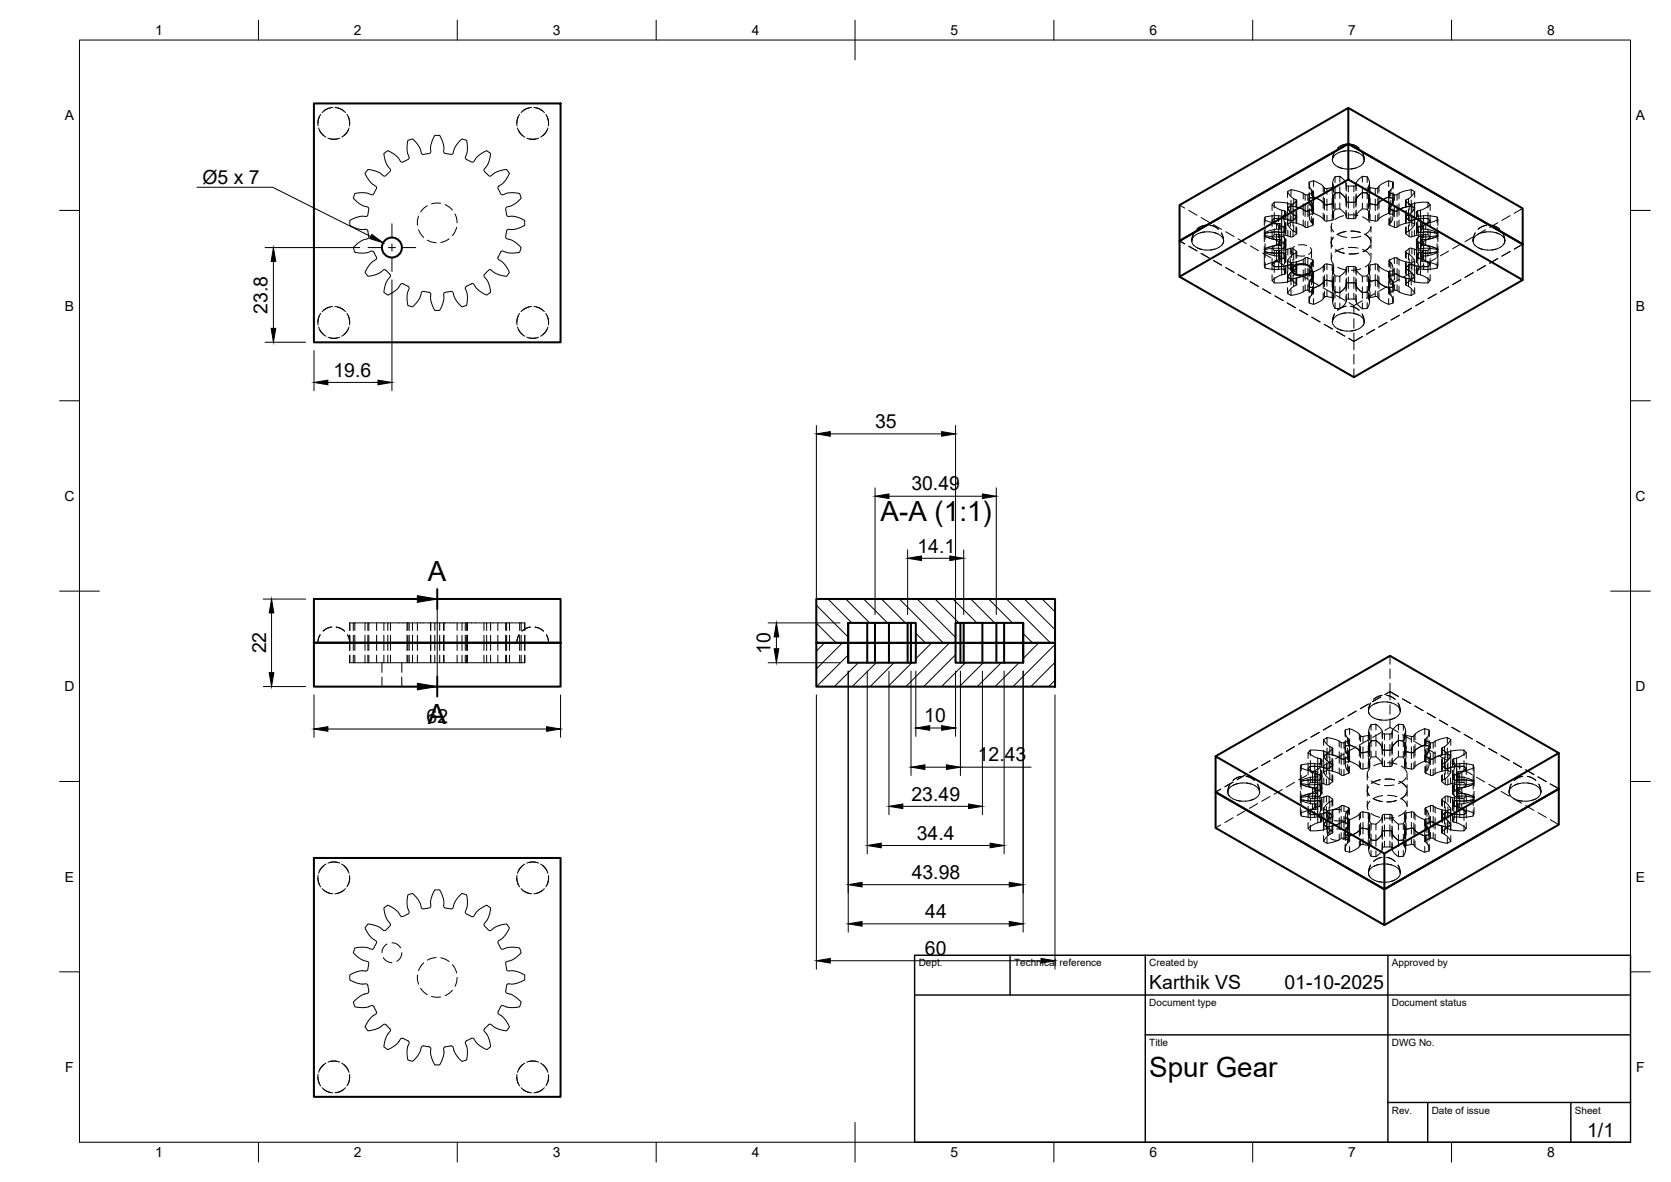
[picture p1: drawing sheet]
<svg xmlns="http://www.w3.org/2000/svg" width="420mm" height="297mm" viewBox="0 0 420 297" stroke-linecap="round" stroke-linejoin="round" font-family="sans-serif">
<defs><g id="words">
<g font-size="7">
<text x="221.4" y="130.8">A-A (1:1)</text>
<text x="107.6" y="146">A</text>
<text x="107.6" y="182">A</text>
<text x="289" y="270.6">Spur Gear</text>
</g>
<g font-size="4.9">
<text x="50.9" y="46.4">Ø5 x 7</text>
<text x="67.3" y="78.8" transform="rotate(-90 67.3 78.8)">23.8</text>
<text x="83.8" y="94.6">19.6</text>
<text x="220" y="107.6">35</text>
<text x="229.2" y="123.2">30.49</text>
<text x="230.7" y="138.9">14.1</text>
<text x="66.9" y="164.2" transform="rotate(-90 66.9 164.2)">22</text>
<text x="193.8" y="164.4" transform="rotate(-90 193.8 164.4)">10</text>
<text x="107.3" y="181.7">62</text>
<text x="232.4" y="181.5">10</text>
<text x="245.9" y="191.3">12.43</text>
<text x="229.2" y="201.2">23.49</text>
<text x="230.5" y="211">34.4</text>
<text x="229.2" y="220.9">43.98</text>
<text x="232.6" y="230.8">44</text>
<text x="232.6" y="240">60</text>
<text x="289" y="248.5">Karthik VS</text>
<text x="323" y="248.5">01-10-2025</text>
<text x="399.1" y="285.7">1/1</text>
</g>
<g font-size="3.5">
<text x="39" y="8.8">1</text>
<text x="89" y="8.8">2</text>
<text x="139" y="8.8">3</text>
<text x="189" y="8.8">4</text>
<text x="239" y="8.8">5</text>
<text x="289" y="8.8">6</text>
<text x="339" y="8.8">7</text>
<text x="389" y="8.8">8</text>
<text x="16.3" y="30.2">A</text>
<text x="411.3" y="30.2">A</text>
<text x="16.3" y="78">B</text>
<text x="411.3" y="78">B</text>
<text x="16.2" y="125.9">C</text>
<text x="411.2" y="125.9">C</text>
<text x="16.2" y="173.7">D</text>
<text x="411.2" y="173.7">D</text>
<text x="16.3" y="221.6">E</text>
<text x="411.3" y="221.6">E</text>
<text x="16.4" y="269.4">F</text>
<text x="411.4" y="269.4">F</text>
<text x="39" y="290.8">1</text>
<text x="89" y="290.8">2</text>
<text x="139" y="290.8">3</text>
<text x="189" y="290.8">4</text>
<text x="239" y="290.8">5</text>
<text x="289" y="290.8">6</text>
<text x="339" y="290.8">7</text>
<text x="389" y="290.8">8</text>
</g>
<g font-size="2.5">
<text x="231" y="242.9">Dept.</text>
<text x="255" y="242.9">Technical reference</text>
<text x="289" y="242.9">Created by</text>
<text x="350" y="242.9">Approved by</text>
<text x="289" y="252.8">Document type</text>
<text x="350" y="252.8">Document status</text>
<text x="289" y="262.9">Title</text>
<text x="350" y="262.9">DWG No.</text>
<text x="350" y="279.9">Rev.</text>
<text x="360" y="279.9">Date of issue</text>
<text x="396" y="279.9">Sheet</text>
</g>
</g></defs>
<!-- layer: Visible -->
<g fill="none" stroke="#000" stroke-width=".51">
<path d="M78.9 26h62v60h-62zM339 27.1l43.9 25.3v9M296.6 51.5l42.4-24.4v9l-42.4 24.4v9l42.4-24.4v-9l43.9 25.3-43.9-25.3-42.4 24.4zM339 45.1l43.9 25.3v-9M296.6 69.5l43.8 25.3 42.5-24.4M325.1 67.1a3.4 3.4 0 0 1 4.6 .3 1.57 1.57 0 0 1-1.8 1.8 3 3 0 0 1-3-1v-.8zM78.9 150.5h62v11h-62zM205.3 150.5h60v11.1h-8v-5.1h-17v5.1h-10v-5.1h-17v5.1h-8zM213.3 156.5v5.1M218.1 156.5v10M220 156.5v10M223.5 156.5v10"/>
<path d="M228.2 156.5v10M229 156.5v5.1h-15.7M241.5 156.5v5.1h15.8v4.9M242.3 156.5v10M247 156.5v10M250.5 156.5v10M252.5 156.5v10M257.3 156.5v5.1M78.9 161.5h62v11.1h-62zM205.3 161.6h8v4.9h17v-4.9h10v4.9h17v-4.9h8v11h-60zM213.3 161.6v4.9M213.3 161.6h17h-1.3v4.9"/>
<path d="M257.3 161.6h.1M257.3 161.6h-17h1.2v4.9M305.6 190.1v9l42.5 24.4 43.8-25.3-43.8 25.3v9l-42.5-24.4v-9l42.5 24.4v-9zM391.9 198.2v9l-43.8 25.3M391.9 198.2v-9l-43.8 25.3M391.9 189.2l-42.4-24.4-43.9 25.3M78.9 215.6h62v60h-62z"/>
<circle cx="98.5" cy="62.2" r="2.51"/>
</g>
<!-- layer: Hidden -->
<g fill="none" stroke="#000" stroke-width=".25">
<path d="M80.1 32.2l.5 1 .8 .9M80.3 29.3l-.3 1.1v1.2M80.3 32.8l.6 .8 1.1 .9M80.6 28.8l-.5 1.1-.2 1.1M82.5 34.7l.9 .3 1.4-.1M83 27.1l-1.2 .5-.8 .7M83.7 27l-1.4 .4-.9 .5M84.2 27l1.4 .4 .8 .5M84.8 27.1l1.3 .5 .8 .7M85.4 34.7l-.9 .3-1.4-.1M87.2 28.8l.6 1.1 .1 1.1M87.5 32.8l-.5 .8-1.1 .9"/>
<path d="M87.5 29.3l.4 1.1v1.2M87.8 32.2l-.5 1-.9 .9M130.1 32.2l.5 1 .8 .9M130.3 29.3l-.3 1.1v1.2M130.3 32.8l.6 .8 1.1 .9M130.6 28.8l-.5 1.1-.2 1.1M132.5 34.7l.9 .3 1.4-.1M133.1 27.1l-1.3 .5-.8 .7M133.6 27l-1.3 .4-.8 .5M134.2 27l1.4 .4 .8 .5M134.8 27.1l1.3 .5 .8 .7M135.4 34.7l-.9 .3-1.4-.1"/>
<path d="M137.2 28.8l.6 1.1 .1 1.1M137.5 29.3l.4 1.1v1.2M137.5 32.8l-.5 .8-1.1 .9M137.8 32.2l-.5 1-.9 .9M335.4 39.3a1.45 1.45 0 0 0 .1 2M335.6 38.2l-.4 .9-.2 1.1M336.2 38.6l-.9 .8-.3 .9M337.2 38.1a6.4 6.4 0 0 1 4.4 .3M338.3 37.9l-2.1 .7M338.4 36.2l-1 .3-1.1 .7M339.6 36.2l1.1 .3 1 .8M340.5 38.1l.9 .2 1.1 .8"/>
<path d="M342.5 38.2l.4 .9 .1 1.1M342.5 39.1l.5 .9-.3 1.1M92.5 42.6l2.4 .5 1.5 1.1h.5l1.1-1.1 .2-.4-1.1-1.8-.6-2.3 1-.7 .4 .1 1.8 1.3 1.3 1.5 1.6-.7 .3-.5-.5-1.9 .2-2.4 1.1-.4a6.7 6.7 0 0 1 2 2.8l.3 .9 .3 .2 1.9-.4 .2-2.2 .9-2.2h1.3l.1 .2 .8 2v1.9l.3 .4 1.9 .3 .3-.4 .2-.9a6.9 6.9 0 0 1 2-2.6l1.1 .4 .2 2.4-.5 1.9 .3 .5 1.6 .7 1.2-1.5 1.9-1.3 .4-.1 1 .7-.6 2.3-1.1 1.8 .2 .4 1.1 1.1h.4l1.6-1.1 1.9-.5h.5l.7 1-1.1 1.9-.8 .8-.9 .5-.1 .3 1 1.8 2-.5 2.5 .2 .3 1.2-.3 .3-1.7 1.4-1.6 .6-.3 .5 .5 1.7 2.1 .2 2 .8 .2 .1v1.2l-2.2 1-2.1 .1-.2 .4-.3 1.5 .3 .4 1 .2 1.2 .7 1.4 1.3-.3 1.2-2.5 .2-1.9-.5-.4 .3-.7 1.6 1.8 1.5 1.1 2-.7 .9h-.5l-2.3-.7-1.2-.9-.6 .1-1.1 1.3 1.1 1.9 .5 2.1 .1 .3-1 .7-1.9-1.1-1.6-1.8-1.8 .8-.1 .4 .5 1.8-.2 2.5-1.1 .3-.4-.3-1.1-1.3-.8-2-.3-.3-1.8 .3-.2 .2-.1 2.1-.9 2.2h-1.3l-.1-.2-.8-2-.1-1.9-.2-.4-1.9-.2-.3 .3-.2 .9a6.9 6.9 0 0 1-2 2.6l-1.1-.3-.3-2 .2-1.4 .4-1-.2-.3-1.7-.8-1.6 1.8-1.9 1.1-1-.7v-.3l.6-2.1 1.1-1.9-1.2-1.3-.5-.1-1.3 .9-2.2 .7h-.5l-.7-.9 1.1-2 1.8-1.5-.7-1.6-.5-.3-1.9 .5-2.4-.2-.4-1.2 1.5-1.3 1.2-.7 1-.2 .2-.4-.2-1.7-.3-.2-2-.1-2.3-1v-1.2l.2-.1 2.1-.8 2.1-.2 .4-1.7-.2-.5-1.7-.6-1.7-1.4-.3-.3 .4-1.2 2.4-.2 2.1 .5 .9-1.5v-.5l-1.7-1.4-1.1-1.9zM105.2 54.3l-.3 1.4 .1 .9M105.2 57.7l.5 1 .8 1M107.4 51.7l-.8 .6-.9 1M110.8 51.1l-1.3-.1-1 .2M111.9 51.4l1.2 .7 .7 .7M114.4 53.8l.4 .9 .1 1.3M114.8 57.1l-.5 1.4-.5 .7M296.6 51.5l1.3 .8M298.9 52.9l2.1 1.2"/>
<path d="M300 59.6a1.65 1.65 0 0 0 .8 2.6l1.4 .5M300.2 58.5l-.4 .9-.1 1.1M300.8 58.9l-.9 .8-.2 1M301.9 58.5a6.5 6.5 0 0 1 4.3 .3M302 54.7l2.1 1.2M303 58.3l-2.2 .6M303.1 56.6l-1.1 .3-1.1 .7M304.2 56.6l1.1 .3 1.1 .7M305.1 56.5l2 1.1M305.2 58.4l1.3 .5 .6 .5M307.1 58.5l.4 .9 .2 1.1M307.1 59.4a1.4 1.4 0 0 1 .2 2.1"/>
<path d="M308.2 58.2l2.1 1.2M317.9 55.2l1.7 .7 2.1 .3 .5 .2-.1 1-2.3 .4-1.3 .5-.6 .2 .2 .7 1.9 .3 2.5-.1 .3 .1 .5 1-.2 .2-1.7 .5-1.6 1.1v1.5M317.9 57.9v2.9M318.1 57.2v1.4l-.2 .7 1.7 .7 2.1 .2 .5 .3-.1 1-1.8 .3-2.2 .7-.2 .1 .2 .7 2.6 .3 1.8-.1 .3 .1 .5 1-2.3 1-1.2 .8v1.4M318.1 54.5l-.2 .7v1.5M319.8 51.4l1.6 1.1 1.7 .6 .2 .2-.5 .8-.3 .2-1.8-.1-2.6 .3v1.5M319.8 54.1v2.9M319.8 58.2v1.4M320.4 53.5v1.4l-.6 .6 1.5 1 1.8 .6 .2 .3-.5 .9-.3 .1-2.2-.1-2.2 .3v1.5M320.4 54.9l2.3 .1 1.8 .5 .6-.1 .9-.7v-.3l-1.2-.7-1.1-1.5 .9-.4 2.3 .5 1.3 .7h.6l1.4-.6-.8-1.2-.2-1.2v-.2l1.1-.3 1.7 .8 1.2 1.1 .5 .1 1.6-.4-.2-1.3 .6-1.3h1.4l1.1 1.1 .3 1 .3 .2h2l.4-1.2 1.2-1.1h1.4l.5 1.2 .1 .6-.3 .6 .2 .3 2 .2 1-1 1.9-.9 1 .3 .1 .2-.2 1.3-.9 1.1 1.4 .6h.6l1.1-.6 2.3-.6 1.1 .4-.9 1.4-1.4 .8v.3l1 .7 .5 .1 2.1-.5 2.1-.1 .5 .6-.1 .2-1.6 1-1.7 .5 .4 1 .4 .2 1.8-.1 2.6 .3 .1 .7-2.4 .8-1.6 .2-.2 .2v.9l.4 .3 2.1 .2 1.7 .7-.1 .7-2.7 .3-1.7-.1-.4 .2-.4 1 1.7 .6 1.4 .9 .3 .2-.5 .6-2.7-.1-1.8-.5-1.2 .9 .1 .3 1.5 1 .6 .9 .1 .2-.9 .5-2.2-.6-1.6-.8-1.7 .6v.3l.8 1.1 .1 1.3-1 .3-1.8-.8-1.1-1.1-.5-.1-1.6 .4-.1 .2 .2 1.1-.4 1.2-1.3 .2-1.4-1.3-.4-1.1h-2l-.3 .2-.3 1-1.2 1.1h-1.3l-.6-1.2v-.6l.2-.6-.2-.3-1.9-.2-1 1-1.9 .9-1.1-.3v-.2l.3-1.4 .7-.8-.1-.3-1.7-.6-1.7 .9-2.1 .5-.9-.5 .1-.2 .6-.9 1.5-1 .1-.3-1.2-.9-2 .5-2.4 .1-.6-.6 1.2-.8 2.3-1-.5-1-.3-.1-1.8 .1-2.6-.3-.2-.7 .2-.1 1.5-.6 2.1-.2 .5-.3-.1-1-2-.3-2-.7-.2-.1 .2-.7 2.2-.3 2.2 .1 .3-.1 .5-1-.2-.2-1.8-.6-1.5-1zM320.4 50.8l-.6 .6v1.5M320.4 57.5v1.5"/>
<path d="M322.2 56.9v1.4M322.2 59.5v2.9M322.2 56.5v1.4M322.2 59.1v2.9M323.3 53.3v1.4M323.3 55.9v2.9M323.3 60v6M323.7 53.7v-1.5l1 1.4 1.4 1-1.3 .9-1.8-.5-2.6-.1v1.4M323.7 50.8v1.4l.9-.4v1.4M323.7 48.2l.8 1.1 1.4 1 .1 .3-1.2 .8-1.8-.5-2.6-.1v1.4M323.7 54.9v1.4M324.6 50.3v1.5l2.3 .5 1.5 .8 1.8-.7-.9-1.3-.1-1.3v1.5"/>
<path d="M324.6 47.7l-.9 .5v1.4M324.6 54.4v1.4M326.1 50.4v1.5M326.1 53.1v2.9M326.1 57.2v1.4M329.2 46v1.5M329.2 49.8l1.1-.3v1.5M329.2 45.7l.2 1.4 .8 1-.1 .3-1.7 .6-1.5-.8-2.3-.5v1.4M329.2 48.4v3.2M329.2 52.5v1.7M330.2 48.2v1.5M330.2 50.9v2.9"/>
<path d="M330.2 55v1.4M330.3 48.1v1.4l1.7 .8 1.2 1.1 2.1-.3-.2-1.3 .6-1.3v1.5M330.3 45.4l-1.1 .3v1.5M330.3 52.2v1.4M334.7 56.9v1.4M334.7 59.5v2.9M334.9 56.1l-.1 1.3 .6 .9M335.1 46v1.5M335.1 48.7v2.9M335.1 52.8v1.4M335.3 59.7l-.5 .8v.8l.2 .6M335.3 46.9v1.4"/>
<path d="M335.3 49.5v2.9M335.3 53.6v1.4M335.5 41.3l.7 .5 1.3 .5M335.7 47.1v1.4l1.2-.1v1.4M335.7 44.4l-.6 1.2 .1 1.5-2 .3-1.2-1.2-1.7-.8v1.5M335.7 51.1v1.5M336.3 59l2.3 .7M336.4 41.9l2.2 .6M336.9 46.9v1.5l1.3 1.3 .5 1.1h2.1l.4-1.2 1.4-1.2v1.4M336.9 44.3l-1.2 .1v1.5M336.9 51v1.5M337.9 54.2l-2.2 1"/>
<path d="M338.5 58.2l-2.3 .7M339 54l2.4 .2M339.7 58.1l2.3 .3M340.8 42.2l-2.2 .3M342.2 59.4l-2.4 .3M342.6 46.9v1.5l1.2 .1v1.5M342.6 44.3l-1.4 1.3-.4 1.1h-2.1l-.5-1.1-1.3-1.3v1.4M342.6 51v1.5M342.6 54.5l1.2 .7 .6 .8M343 40.1a2.6 2.6 0 0 1-2.6 2.2l-.7 .1M343.1 58.9l1.2 .8 .4 .9M343.8 47.1v1.4l.6 1.4-.3 1 .1 .2 2.1 .3 1-1 1.9-.9v1.5"/>
<path d="M343.8 44.4l-1.2-.1v1.4M343.8 51.1v1.5M344.1 46.9v1.4M344.1 49.5v2.9M344.1 53.6v1.4M344.4 46v1.5M344.4 48.7v2.9M344.4 52.8v1.4M344.7 57.1l-.4 .9-1 .9M344.7 56.9v1.4M344.7 59.5v2.9M349.2 48.1v1.4l1 .3v1.5"/>
<path d="M349.2 45.4l-1.7 .8-1.4 1.2-2-.4 .3-1.1-.6-1.5v1.5M349.2 52.2v1.4M349.2 48.2v1.5M349.2 50.9v2.9M349.2 55v1.4M350.2 49.8l-.1 1.3-.8 1.1v.3l1.7 .6 1.8-.9 2-.4v1.4M350.2 47.2v-1.5l-.1 1.4-.9 1.2 1.6 .7 2.4-1 1.6-.3M350.2 45.7l-1-.3v1.5M350.2 48.4l.1 3.2M350.2 52.5l.1 1.7M350.3 46v1.5M353.4 50.4v1.5"/>
<path d="M353.4 53.1v2.9M353.4 57.2v1.4M354.8 50.3v1.5l.9 .4v1.5M354.8 54.4v1.4M355.7 50.8l-.1 1.7-1 1.2-1.1 .7-.1 .3 1.2 .8 2-.5 2.5-.1v1.4M355.7 49.6v-1.4l-.8 1.1-1.4 1-.1 .2 1.2 .9 1.8-.5 2.7-.1M355.7 48.2l-.9-.5v1.4M355.7 54.9v1.4M356.2 53.3v1.4M356.2 55.9v2.9M356.2 60v6M357.3 56.5v1.4"/>
<path d="M357.3 59.1v2.9M357.3 56.9v1.4M357.3 59.5v2.9M359.1 53.5v1.4l.5 .6v1.5M359.1 57.5v1.5M359.6 54.1v1.4l-1.1 .9-2.3 .9 .5 1 .2 .1 1.9-.1 2.6 .3v1.5M359.6 52.9v-1.5l-1.6 1.1-1.7 .6-.1 .2 .4 .8 .3 .2 1.9-.1 2.6 .3M359.6 51.4l-.5-.6v1.4M359.6 58.2v1.4M361.4 57.2l.1 3.6M361.5 57.9v1.4l-1.7 .7-2.1 .2-.4 .3v.9l.2 .2 1.8 .2 2.2 .8-.1 .7v1.4M361.5 56.7v-1.5l-1.6 .7-2.6 .5v.9l.2 .2 2.2 .3 1.8 .7-.1 .7-.3 .1-2.5 .2h-1.8l-.6 .9 .2 .3 1.5 .5 1.7 1.1"/>
<path d="M361.5 55.2l-.1-.7v1.5M370.4 59.5l-2 1.2M370.7 59.6a1.66 1.66 0 0 0 .8 2.6l1.4 .5M370.9 58.5l-.4 .9-.1 1.1M371.5 58.9l-.9 .8-.2 1M372.6 58.5a6.5 6.5 0 0 1 4.4 .3M373.5 57.7l-2 1.2M373.7 58.3l-2.2 .6M373.8 56.6l-1.1 .3-1 .7M375 56.6l1 .3 1.1 .7M375.9 58.4l1.3 .5 .7 .5M376.6 56l-2.1 1.2"/>
<path d="M377.8 58.5l.4 .9 .2 1.1M377.9 59.4a1.4 1.4 0 0 1 .1 2.1M379.7 54.2l-2.1 1.2M382.9 52.4l-2.2 1.2M80.3 79.3l-.3 1.2v1.1M80.6 78.8l-.5 1.1-.2 1.1M83 77.1l-1.2 .6-.8 .6M83.7 77.1l-.9 .1-1.4 .7M84.2 77.1l.9 .1 1.3 .7M84.8 77.1l1.3 .6 .8 .6M87.2 78.8l.6 1.1 .1 1.1M87.5 79.3l.4 1.2v1.1"/>
<path d="M107.5 60.4l.7 .3 1.5 .3M112.9 60l-.9 .6-1.2 .3M130.3 79.3l-.3 1.2v1.1M130.6 78.8l-.5 1.1-.2 1.1M133.1 77.1l-1.3 .6-.8 .6M133.6 77.1l-.8 .1-1.3 .7M134.2 77.1l.9 .1 1.3 .7M134.8 77.1l1.3 .6 .8 .6M137.2 78.8l.6 1.1 .1 1.1M137.5 79.3l.4 1.2v1.1M296.6 60.5l1.3 .8M298.9 61.9l2.1 1.2"/>
<path d="M301.1 62.3a6.6 6.6 0 0 0 4.4 .3M302 63.7l2.1 1.2M305.1 65.5l2 1.1M306.5 62.2l-.9 .4-1.2 .2M307.7 60.4l-.3 .9-.9 .9M308.2 67.2l2.1 1.2M311.3 69l2.1 1.2M311.3 60l2.1 1.2M314.4 70.8l2 1.2M314.4 61.8l2 1.2M317.5 72.6l2 1.2M317.5 63.6l2 1.2"/>
<path d="M317.9 62v4.7M318.1 61.3v3.4M318.1 65.9v1.5M319.8 64.9v1.5l.6 .6 2.4-.1 2-.5 1.2 .9v.2l-1.1 .7-1 1.2-.2 1.7M319.8 62.3l.6 .6v1.5M319.8 69v1.5M320.4 62.9l2.4-.1 1.9-.5 1.3 .9-.1 .3-1 .6-1 1.1-.2 .4v1.4M320.4 65.6v2.9M320.4 69.7v1.4M320.6 74.4l2 1.2M320.6 65.4l2 1.2M322.2 63.6v1.5"/>
<path d="M322.2 63.2v2.3M323.3 67.2v1.5M323.7 76.1l2 1.2M323.7 67.1l2 1.2M323.7 68.2v1.5l.9 .5 2.1-.5 1.7-.9 1.7 .6 .1 .3-.6 .6-.4 .8v2.4M323.7 65.6l.9 .5v1.4M323.7 72.3v1.5M324.6 68.7v2.9M324.6 72.8v1.4M324.8 62.9v1.9M324.8 66v1.8M325.5 61.9a1.02 1.02 0 0 0-.4 1.7"/>
<path d="M326 64.2l1 .2 1.1-.1M326.1 63.3v1.5M326.1 65.9v2.9M326.1 70v1.5M326.5 61.6l2.1 .1M326.8 77.9l2 1.2M326.8 68.9l2 1.2M329.2 67.7v1.4M329.2 70.3v2.9M329.2 74.4v1.8M329.2 72.1l1.1 .3 .4-.2 1.5-.7 1.2-1.1 1.7 .3 .2 .3-.2 1 .6 1.4v1.5M329.2 68l1.1 .3v1.5"/>
<path d="M329.5 62.2a1.01 1.01 0 0 1-.5 1.8M329.7 66l.5-.4v-.2l-1.7-.7-1.6 .8-2.3 .6M329.7 66l-.3 .6-.2 .9v1.9M329.8 62.9v1.9M329.8 66v1.8M329.9 79.7l2 1.2M329.9 70.7l2 1.2M330.2 65.5v1.5M330.2 68.1v2.9M330.2 72.2v1.5M330.3 68.3l1.7-.8 1.2-1.1 1.9 .2 .2 .3-.2 .9 .6 1.5v1.5M330.3 71v2.9"/>
<path d="M330.3 75v1.5M333 72.5l2 1.2M334.7 63.6v1.5M334.9 64.3l-.1 1.2 .6 .9M335.1 67.7v1.4M335.1 70.3v2.9M335.1 74.4v1.5M335.3 66.9v1.4M335.3 69.5v2.9M335.3 73.6v1.4M335.4 80a1.45 1.45 0 0 0 .1 2M335.6 78.9l-.4 .9-.2 1.1"/>
<path d="M335.7 72v1.4l1.2 .1 1.3-1.2 .5-1.2h2.1l.4 1.1 1.4 1.3v1.5M335.7 69.3l1.2 .1v1.5M335.7 76.1v1.4M335.8 62.7l1.3 .7 .9 .3M336 74.3l2.1 1.2M336.3 67.1l2.3 .7M336.9 69.4l1.3-1.2 .5-1.2h2l.2 .2 .4 1 1.3 1.2v1.5M336.9 72.1v2.9M336.9 76.2v1.4M337.2 78.9a6.6 6.6 0 0 1 4.4 .2M337.9 62.4l-1.5 .5-.7 .5M338.3 78.6a3.4 3.4 0 0 0-3.3 2.1v.4"/>
<path d="M338.4 76.9l-1 .4-1.1 .7M339 62.2l2.4 .1M339.6 76.9l1.1 .4 1 .7M340.4 76.8v2.1M340.5 78.8a2.33 2.33 0 0 1 2.4 2.6l-.2 .4M341.6 63.6l-2.4 .2M342.2 67.5l-2.4 .4M342.5 78.9l.4 .9 .1 1.1M342.6 72.1v1.4l1.2-.1 .5-1.3-.1-1.3 2.1-.3 1.1 1.1 1.8 .8v1.5M342.6 69.4l1.2-.1v1.5M342.6 75.6l-2.2 1.2-1.2-.7M342.6 76.2v1.4"/>
<path d="M342.6 62.7l1.2 .7 .6 .7M343.8 69.3l.6-1.5-.2-1.1 1.8-.4 .4 .2 1.1 1 1.7 .8v1.5M343.8 72v2.9M343.8 76.1v1.4M344.1 66.9v1.4M344.1 69.5v2.9M344.1 73.6v1.4M344.4 67.7v1.4M344.4 70.3v2.9M344.4 74.4v1.5M344.5 61.8l-.6 .8-1.2 .7M344.7 65.3l-.4 .9-1 .9"/>
<path d="M344.7 63.6v1.5M345.7 73.8l-2.1 1.2M348.7 72l-2 1.2M349.2 68.3l1-.3v1.4M349.2 75v1.5M349.2 65.5v1.5M349.2 68.1v2.9M349.2 72.2v1.5M350.3 67.7v1.4M350.3 70.3l-.1 3.2M350.3 74.4l-.1 1.8M351.9 79.2l-2.1 1.2"/>
<path d="M351.9 70.2l-2.1 1.2M353.4 63.3v1.5M353.4 65.9v2.9M353.4 70v1.5M354.3 66.6l-.9 .7v.2l1.3 .7 1 1.5-.9 .5-1-.2-1.5-.5-1.4-.7-1.7 .7 .9 1.3 .1 1.3-1 .3v-1.4M354.8 67.5v-1.4l-2.2-.6-1.7-.8-1.7 .8 .9 1.1 .1 1.4M354.8 66.1l.9-.5v1.4M354.8 68.7v2.9M354.8 72.8v1.4M354.9 77.4l-2 1.2M354.9 68.4l-2 1.2M355.7 73.8l-.8-1.2-1.4-.9-.1-.3 1.2-.9 1.8 .5 2.7 .1 .5-.6-1.6-1.1-1.7-.5-.1-.2 .4-.9 .3-.2 1.9 .1 2.6-.3 .1-.7-.3-.2-2.1-.6-1.6-.2-.2-.2v-1l2.4-.4 1.3-.4 .5-.3-.1-.7-2-.3h-2.7l-.5-1.1 1.8-.6 1.6-1.1-.5-.6-2.5 .1-1.7 .4h-.5l-1-.8v-.2l1.4-.9 .9-1.3-1.1-.4-2 .5-1.6 .8-1.5-.6-.3-.2 .9-1.1 .2-1.3-1.1-.4-1.7 .8-1.1 1-.4 .2-1.8-.4 .2-1.1-.6-1.5-1.2-.1-1.3 1.2-.4 1.1-.5 .2-1.7-.1-.5-1.2-1.2-1.1h-1.3l-.6 1.5 .2 1.1-1.8 .4-.4-.2-1.1-1-1.7-.8-1.1 .4 .2 1.3 .8 1.1-.2 .2-1.5 .6-1.6-.8-2.1-.5-1.1 .4 1 1.3 1.3 .9v.2l-.9 .8h-.6l-1.7-.4-2.4-.1-.6 .6 1.6 1.1 1.9 .6-.6 1.1h-2.7l-1.9 .3-.2 .7 .4 .2 2.1 .6 1.6 .2 .2 .2-.1 1-2.1 .3-1.7 .6-.4 .2 .2 .7 2.6 .3 1.8-.1 .3 .2 .5 .9-.2 .2-1.7 .5-1.6 1.1 .6 .6 2.6-.1 1.8-.5 1.1 .8 .1 .3-1.3 .9-1 1.3 .9 .4 2.3-.5 1.5-.8 1.7 .6 .1 .3-.5 .5-.4 .7-.1 1.2 1.3 .2 1.5-.7 1.4-1.2 1.6 .3 .3 .2-.2 1 .6 1.5 1.2 .1 1.3-1.3 .4-1 1.9-.2 .4 .3 .1 .5 .5 .8 1.1 .9 1.2-.1 .6-1.5-.3-1 .4-.2 1.6-.3 1.4 1.2 1.5 .7 1.2-.2-.1-1.4-.9-1.2 1.5-.7h.4l2.1 1 1.6 .3"/>
<path d="M355.7 68.2v2.9M355.7 72.3v1.5M355.7 73.8l-.9 .4M356.2 67.2v1.5M357.3 63.2v2.3M357.3 63.6v1.5M358 75.7l-2 1.1M358 66.7l-2 1.1M359.1 65.6v1.4l-2.7-.1-1.5-.5-.6 .2M359.1 64.4v-1.5l-2.5-.1-1.7-.4h-.5l-1 .8v.2l1.4 .9 .9 1.3M359.1 62.9l.5-.6v1.5M359.1 69.7v1.4"/>
<path d="M359.6 64.9v1.5l-.5 .6v1.5M359.6 69v1.5M361.1 73.9l-2 1.2M361.1 64.9l-2 1.2M361.4 61.3v2l-2.2 .3-2.3-.1-.2 .1-.5 1 .2 .2 1.8 .6 1.4 1v1.4M361.4 65.9v1.5M361.5 62v4.7M364.2 72.1l-2 1.2M364.2 63.1l-2 1.2M367.3 70.3l-2 1.2M367.3 61.3l-2 1.2M370.4 68.5l-2 1.2"/>
<path d="M371.8 62.3a6.6 6.6 0 0 0 4.4 .3M373.5 66.7l-2 1.2M376.6 65l-2.1 1.2M377.2 62.2l-.9 .4-1.2 .2M378.4 60.4l-.3 .9-.9 .9M379.7 63.2l-2.1 1.2M382.9 61.4l-2.2 1.2M80.1 82.2l.5 1 .8 .9M80.3 82.8l.6 .8 1.1 .9M82.5 84.7l.9 .3 1.4-.1M85.4 84.7l-.9 .3-1.4-.1M87.5 82.8l-.5 .8-1.1 .9"/>
<path d="M87.8 82.2l-.5 1-.9 .9M130.1 82.2l.5 1 .8 .9M130.3 82.8l.6 .8 1.1 .9M132.5 84.7l.9 .3 1.4-.1M135.4 84.7l-.9 .3-1.4-.1M137.5 82.8l-.5 .8-1.1 .9M137.8 82.2l-.5 1-.9 .9M333 81.5l2 1.2M335.5 82l.7 .5 1.3 .5M336 83.3l2.1 1.2M336.4 82.7l2.2 .5M339.2 85.1l1.2 .7"/>
<path d="M340.4 85.8l2.2-1.2-2.2 1.2v2.1M340.4 80.1v2.4M340.4 83.7v2.1M340.4 89.1v2.4M340.4 92.7v2.1M340.8 83l-2.2 .2M343 80.8a2.98 2.98 0 0 1-3.3 2.4M345.7 82.8l-2.1 1.2M348.7 81l-2 1.2M80.5 159.5l-.4 .9-.2 1.1M83.4 157.6l-1.1 .3-1.1 .7M84.5 157.6l1.1 .3 1 .7"/>
<path d="M87.4 159.5l.4 .9 .1 1.1M87.9 156.5v1.9v-1.9h.9M87.9 159.6v3.9M87.9 156.5h.1M88.8 159.6v3.9M89.2 156.5h-.4v1.9M89.2 159.6v3.9M91.8 156.5h-2.6v1.9M91.8 159.6v3.9M92.5 156.5h-.7v1.9M92.5 159.6v3.9M92.7 156.5v1.9"/>
<path d="M92.7 159.6v3.9M94.7 156.5v1.9M94.7 159.6v3.9M96.5 156.5h-4v1.9M96.5 159.6v3.9M97.5 156.5h-1v1.9M97.5 159.6v3.9M98.2 156.5v1.9M98.2 159.6v3.9M102.3 156.5h-4.8v1.9M102.3 156.5h.3M102.3 156.5v1.9"/>
<path d="M102.3 159.6v3.9M102.6 159.6v3.9M102.9 156.5v1.9M102.9 159.6v3.9M103.7 156.5h-1.1v1.9M103.7 159.6v3.9M104.9 156.5v1.9M104.9 159.6v3.9M108.2 156.5h-4.5v1.9M108.2 156.5h1.1M108.2 156.5v1.9M108.2 159.6v3.9"/>
<path d="M108.3 156.5v1.9M108.3 159.6v3.9M109.3 159.6v3.9M110.6 156.5h-1.3v1.9M110.6 159.6v3.9M111.5 156.5v1.9M111.5 159.6v3.9M111.6 156.5h4.6M111.6 156.5h-1v1.9M111.6 156.5v1.9M111.6 159.6v3.9M114.9 156.5v1.9"/>
<path d="M114.9 159.6v3.9M116.2 159.6v3.9M117 156.5v1.9M117 159.6v3.9M117.3 156.5h-1.1v1.9M117.3 159.6v3.9M117.5 156.5h4.9M117.5 156.5h-.2v1.9M117.5 156.5v1.9M117.5 159.6v3.9M121.7 156.5v1.9M121.7 159.6v3.9"/>
<path d="M122.4 159.6v3.9M123.4 156.5h4M123.4 156.5h-1v1.9M123.4 156.5v1.9M123.4 159.6v3.9M125.2 156.5v1.9M125.2 159.6v3.9M127.1 156.5v1.9M127.1 159.6v3.9M127.4 159.6v3.9M128.1 156.5h2.6M128.1 156.5h-.7v1.9"/>
<path d="M128.1 156.5v1.9M128.1 159.6v3.9M130.5 159.5l-.4 .9-.2 1.1M130.7 159.6v3.9M131 156.5h.9M131 156.5h-.3v1.9M131 156.5v1.9M131 159.6v3.9M131.9 156.5v1.9zM131.9 159.6v3.9M133.3 157.6l-1 .3-1.1 .7M134.5 157.6l1.1 .3 1.1 .7"/>
<path d="M137.4 159.5l.4 .9 .1 1.1M87.9 164.6v1.9h40.2M88.8 164.6v1.9M89.2 164.6v1.9M91.8 164.6v1.9M92.5 164.6v1.9M92.7 164.6v1.9M94.7 164.6v1.9M96 166.5v2.5M96 170.1v2.5M96.5 164.6v1.9M97.5 164.6v1.9"/>
<path d="M98.2 164.6v1.9M101 166.5v2.5M101 170.1v2.5M102.3 164.6v1.9M102.6 164.6v1.9M102.9 164.6v1.9M103.7 164.6v1.9M104.9 164.6v1.9M108.2 164.6v1.9M108.3 164.6v1.9M109.3 164.6v1.9M110.6 164.6v1.9"/>
<path d="M111.5 164.6v1.9M111.6 164.6v1.9M114.9 164.6v1.9M116.2 164.6v1.9M117 164.6v1.9M117.3 164.6v1.9M117.5 164.6v1.9M121.7 164.6v1.9M122.4 164.6v1.9M123.4 164.6v1.9M125.2 164.6v1.9M127.1 164.6v1.9"/>
<path d="M127.4 164.6v1.9M128.1 166.5h2.9M128.1 164.6v1.9M130.7 164.6v1.9M131 164.6v1.9M131.9 164.6l.1 1.9h-1M341 178.7l-2.1 1.2M344.1 176.9l-2.1 1.2M344.1 178.5a2.92 2.92 0 0 0 3.1 2.4l.2 .1M344.6 176.7l-.3 .9-.2 1.1M346.6 176.6a2.52 2.52 0 0 0-2.5 2.3l.3 .7M347.2 175.1l-2.1 1.2"/>
<path d="M347.5 174.7l-1.1 .4-1 .7M348.7 174.7l1.1 .4 1 .7M348.8 176.4l1.2 .3 .9 .4M349.5 173.8l2.1 1.2-2.1-1.2v2.1M349.5 164.8v2.1M349.5 168.1v2.4M349.5 171.7v2.1M349.5 177.1v2.4M349.5 173.8l-1.3 .7M349.9 176.6a6.6 6.6 0 0 0-4.4 .3M350.9 177.1l.9 .8 .3 .9M351.5 176.7l.4 .9 .2 1.1"/>
<path d="M351.7 177.8a1.66 1.66 0 0 1-.8 2.5l-1.3 .5M352.7 175.6l2 1.2M355.7 177.4l2.1 1.2M358.9 179.2l2 1.2M306.9 198.3l-1.3 .8M308.7 198.9l.3 1 .9 .8M309.2 197.9a1.48 1.48 0 0 0-.1 2.1M309.3 197l-.4 .9-.2 1.2M310 196.5l-2 1.2M311.2 196.9l-1.3 .5-.7 .5M312.1 195.1l-1 .3-1.1 .7M313.1 194.7l-2 1.2"/>
<path d="M313.3 195.1l1.1 .3 1 .7M313.4 196.8a3.4 3.4 0 0 1 3.3 2.1v.3M314.5 197a6.6 6.6 0 0 0-4.4 .3M316.2 197l.4 .9 .1 1.2M316.2 193l-2 1.1M316.4 198.1l.3 1.1-.5 1M319.3 191.2l-2.1 1.2M322.4 198.4l-2 1.2M322.4 189.4l-2 1.2M325.5 196.6l-2.1 1.2M325.5 187.6l-2.1 1.2M327 192.9l2 .8 2 .2 .3 .2v.9l-.3 .2-2.2 .3-1.8 .7z"/>
<path d="M327 192.9l.2-.7v1.5M327 198.8v2.9M327.2 194.9v1.4l-.2 .7 1.7 .7 2.1 .2 .5 .3-.2 1-1.9 .3-2.2 .8 .2 .7v-1.5M327.2 198.3v-1.4l1.9 .3 2.4-.1 .4 .1 .5 .9-.1 .2-1.7 .5-1.7 1.2M328.6 194.8l-2.1 1.2M328.6 185.8l-2.1 1.2M328.9 194.7v-1.5l1.2 .8 2 .8 .3 .3-.5 .9-.4 .1-1.3-.1-1.9 .1-1.1 .2v.6l-.2-.7v1.4M328.9 190.6v-1.5l1.4 1 1.9 .6 .2 .3-.5 .9-.4 .1-1.8-.1-2.5 .3M328.9 189.1l.6-.6v1.4M328.9 195.8v1.5M329.5 192.6l2.2 .1 1.9 .5 .5-.1 1-.8v-.2l-1.4-.9-.9-1.3 1.1-.4 2.3 .6 1.1 .6h.6l1.4-.6-.8-1.2-.3-1.2 .1-.2 1-.3 2.1 1 .8 .9 .5 .1 1.6-.4-.1-1.2 .5-1.4h1.4l1.1 1.1 .4 1.1 .3 .1h1.9l.4-1.1 1.3-1.2h1.3l.6 1.3-.2 1.1 .2 .3 1.9 .2 1.3-1.1 1.6-.8 1.1 .3v.2l-.2 1.3-.8 1.1 1.4 .6h.6l1.3-.7 2.3-.6 .9 .5-.8 1.2-1.5 1v.2l1.2 .9 1.8-.5 2.6-.1 .6 .6-1.5 1-1.9 .7 .4 1.1 .4 .1 2.1-.1 2.2 .3 .2 .7-2.2 .8-1.9 .2-.2 .2v.9l.5 .3 2.1 .2 1.7 .7-.2 .7-2.1 .3-2.2-.1-.4 .1-.5 .9 .1 .2 1.6 .5 1.8 1.2-.6 .6-2.4-.1-2-.5-1.2 .8v.3l1.4 .9 .9 1.3-.9 .4-2.1-.4-1.7-.9-1.6 .6-.1 .3 .6 .6 .2 .6 .1 1.2-1.1 .3-.4-.2-1.6-.8-.9-.9-.4-.1-1.6 .4 .1 1.1-.4 1.2-.2 .3-1.2 .1-1.2-1.2-.6-1.2h-1.9l-.3 .1-.4 1.2-1.1 1h-1.4l-.5-1.4 .2-1-.2-.3-2-.2-1.2 1.1-1.7 .8-1-.3-.1-.2 .2-1 .3-.7 .5-.5-.1-.3-1.6-.6-1.5 .8-2.3 .5-.9-.4 .1-.2 .7-1 1.5-1v-.3l-1.2-.8-1.8 .5-2.6 .1-.6-.6 1.4-1 1.8-.6 .3-.2-.7-1.1-2.3 .1-2.2-.3-.2-.7 1.7-.7 2.1-.2 .5-.3v-.9l-.3-.2-2.3-.3-1.7-.7 .2-.7 2.1-.3 2.2 .1 .4-.1 .4-1.1-1.7-.5-1.5-1.1-.2-.1zM329.5 191.1v2.9"/>
<path d="M329.5 195.2v1.5M331.2 194.5v1.5M331.2 197.2v2.9M331.3 194.1v2.3M331.3 197.6v2.9M331.7 193l-2.1 1.2M331.7 184.1l-2.1 1.1M332.4 191v1.4M332.4 193.6v6M332.8 191.4v-1.5l.9 1.3 1.4 .9v.2l-1.2 .9-2-.5-2.4-.1-.6 .6v-1.4M332.8 188.5v1.4l1.1-.4 1.9 .4 1.9 .9 1.4-.6 .2-.2-.8-1.1-.2-1.4v1.5M332.8 187.3v-1.4l.6 .9 1.7 1.2v.2l-1.2 .9-1.8-.5-2.6-.1"/>
<path d="M332.8 185.9l.9-.5v1.4M332.8 192.6v1.4M333.7 188v2.9M333.7 192.1v1.4M334.8 191.3l-2.1 1.2M334.8 182.3l-2.1 1.2M335.1 188.1v1.5M335.1 190.8v2.9M335.1 194.8v1.5M337.9 189.5l-2.1 1.2M337.9 180.5l-2.1 1.2M338.2 183.7v1.5"/>
<path d="M338.3 187.5l1-.3 .5 .2 1.6 .8 1 1 1.9-.4-.1-1.2 .5-1.4v1.4M338.3 184.9v-1.5l.2 1.5 .8 1-1.5 .8-2.5-1-1.6-.3M338.3 183.4l1-.3v1.5M338.3 186.1l-.1 3.2M338.3 190.2l-.1 1.7M339.3 185.9v1.5M339.3 188.6v2.9M339.3 192.6v1.5M339.3 183.1l1.9 .9 1.2 1.1 2-.5-.2-1.1 .5-1.4v1.4M339.3 185.7v2.9M339.3 189.9v1.4M341 187.7l-2.1 1.2"/>
<path d="M343.8 194.5v1.5M343.8 197.2v2.9M344.1 197.7l-.3 1 .5 1.2M344.1 185.9l-2.1 1.2M344.1 183.7v1.5M344.1 186.4v2.9M344.1 190.5v1.4M344.4 184.6v1.4M344.4 187.2v2.9M344.4 191.3v1.4M344.4 193.2l-.6 1.2 .2 .9M344.7 184.7v1.5h1.4l1.1 1.1 .5 1.2h2.1l.6-1.3 1.2-1.1v1.4"/>
<path d="M344.7 182.1l1.3-.1v1.4M344.7 188.8v1.5M344.8 196.2l.7 .5 1.4 .5M346 182l1.2 1.2 .5 1.2h2.1l.6-1.2 1.2-1.2v1.4M346 184.6v2.9M346 188.7v1.5M347.1 195.9l-2.2 1M347.2 184.1l-2.1 1.2M347.7 199.9l-2.3 .7M347.7 191.8l-2.3 .7M348.2 183.5l1.3-.7 2.1 1.2M348.3 195.8l2.3 .2"/>
<path d="M348.9 199.9l2.3 .3M348.9 191.7l2.3 .4M349.5 180.7v2.1M350.5 197.3l-2.4 .1M350.7 180.5a6.5 6.5 0 0 1-4.4 .2M351.6 184.6v1.5l1.2 .1 .5 .8 .1 .9-.2 .8 .2 .2 1.9 .2 1.3-1.1 1.6-.8v1.4M351.6 182l1.2 .1v1.4M351.6 188.7v1.5M351.8 196.3l1.1 .7 .7 .9M352.3 192.5l1.1 .9 .4 .9M352.7 184.6l2 1.2M352.8 182.1l.6 1.2v.6l-.2 .6 .1 .2 2 .3 1.1-1 1.8-.9v1.5"/>
<path d="M352.8 184.7v2.9M352.8 188.8v1.5M353.2 184.6v1.4M353.2 187.2v2.9M353.2 191.3v1.4M353.4 183.7v1.5M353.4 186.4v2.9M353.4 190.5v1.4M353.5 195.5l-.7 .7-1.2 .7M353.7 199l-.4 .9-1.1 .9M353.8 194.5v1.5M353.8 197.2v2.9"/>
<path d="M355.7 186.4l2.1 1.2M358.2 185.7v1.5l1.1 .3v.2l-.1 1-.3 .7-.5 .5 .1 .3 1.4 .6 1.5-.7 1.5-.5 1-.2 .9 .5-.8 1.2-1.5 1v.2l.9 .7M358.2 183.1l1.1 .3v1.5M358.2 189.9v1.4M358.3 185.9v1.5M358.3 188.6v2.9M358.3 192.6v1.5M358.9 188.2l2 1.2M359.3 183.4v1.1l-.3 .7-.6 .6 .1 .3 1.6 .6 1.4-.7 2.4-.6v1.4M359.3 186.1v2.9M359.3 190.2v1.4M359.3 183.7v1.5"/>
<path d="M359.3 186.4v2.9M359.3 190.5v1.4M361.9 190l2.1 1.2M361.9 181l2.1 1.2M362.5 188.1v1.5M362.5 190.8v2.9M362.5 194.8v1.5M363.9 193.5l-2.4 .6-1.2 .7h-.6l-1.4-.7 .8-1 .2-1.5-1.2-.2-1.6 .7-1.2 1.1-.4 .1-1.6-.4 .1-1.3-.6-1.3-1.2-.1-1.2 1.2-.4 1.1-.5 .1-1.9-.1-.4-1.1-1.2-1.2-1.3 .1-.5 1.3 .1 1.3-1.6 .4-.5-.1-1.1-1.1-1.6-.7-1.2 .2v1l.3 .7 .6 .7-.1 .3-1.5 .6-1.5-.8-2.4-.6-.9 .5 .1 .3 .9 1.1 1.3 .9-.9 .8-.4 .2-1.9-.5-2.4-.1-.6 .6 1.7 1.1 1.6 .5 .1 .3-.6 .9h-1.8l-2.3 .2-.4 .1-.2 .7 1.8 .7 2.2 .3 .3 .2v.8M363.9 185.4l.9 .5v1.4M363.9 188v2.9M363.9 192.1v1.4M363.9 193.5l.9 .5"/>
<path d="M364.8 194l-.6 1-.7 .6-1 .6v.2l1.3 .9 1.9-.5 2.4-.1 .6 .6-1.4 1-1.8 .6-.3 .3 .5 .9 .4 .1 1.5-.1 2.8 .3 .2 .7-.5 .2-2.1 .7-1.4 .1-.3 .2 .2 1 2.1 .3 1.6 .6 .4 .2-.2 .7-2.1 .3h-2.5l-.5 .8v.3l1.6 .5 1.8 1.2-.6 .6-2.6-.1-1.8-.5-1.1 .8-.1 .3 1.2 .7 1.1 1.4-.9 .5-2.4-.6-1.4-.7-1.6 .6-.1 .3 .7 1 .2 1.2-1.1 .5-1.8-.9-1.2-1.1-2 .4 .2 1.2-.6 1.4-1.2 .1-1.2-1.1-.4-1.2-.4-.2-2 .2-.4 1.1-1.2 1.2-1.3-.1-.5-1.4 .2-1.1-.4-.2-1.7-.3-1.1 1.1-1.3 .7-.6 .2-1-.3v-1.1l.3-.7 .6-.6-.1-.3-1.6-.6-1.4 .7-2.4 .6-.9-.5 1-1.4 1.3-.7-.1-.3-1.1-.8-1.8 .5-2.6 .1-.6-.6 1.7-1.2 1.6-.4 .1-.4-.6-.9-2 .1-1.9-.2-.6-.1-.2-.7 2-.8 2-.2 .3-.3M364.8 185.9l-.6 .9-1.7 1.2v.2l1.2 .9 1.8-.5 2.6-.1v1.4M364.8 188.5v2.9M364.8 192.6v1.4M365 191.8l2.1 1.1M365 182.8l2.1 1.1M365.2 191v1.4M365.2 193.6v6M366.3 194.1v.9l.2 .2 2.2 .3 1.9 .7v1.4M366.3 194.1v2.3M366.4 198.7v1.4M366.4 194.5v1.5"/>
<path d="M366.4 197.2l-.1 3.3M368.1 191.1v1.5l-2.6 .1-1.5 .5-.6-.2M368.1 188.5l.6 .6v1.5M368.1 195.2v1.5M368.2 193.5l2 1.2M368.2 184.5l2 1.2M368.7 191.8v1.4l-.6-.6v1.4M368.7 194.7v-1.5l-1.5 1-1.7 .6-.3 .2 .5 1 .4 .1 1.7-.1 2.6 .3v.6l-.4 .1-2.4 .2h-1.8l-.6 .9 .3 .3 1.8 .6 1.4 1v1.5M368.7 189.1l-1.8 1.2-1.5 .4-.1 .4 .4 .8 .4 .1 1.8-.1 2.5 .3v1.5M368.7 200l-.6 .6v1.5M368.7 195.8v1.5M370.4 194.9v1.4l.2 .7-2.2 .8-1.9 .2-.2 .2v.9l.5 .3 2.1 .2 1.7 .7v-1.5"/>
<path d="M370.4 199.5v1.5l.2-.7v1.4M370.4 192.2l.2 .7v3.3l-.2 .7v1.4M370.6 192.9l-2 .8-2 .2-.3 .2M371.2 195.3l2.1 1.2M371.2 186.3l2.1 1.2M374.3 197.1l2.1 1.2M374.3 188.1l2.1 1.2M377.4 198.9l2.1 1.2M377.4 189.9l2.1 1.2M379.5 198.9l.2 1 .9 .8M379.9 197.9a1.45 1.45 0 0 0-.1 2.1M380 197l-.4 .9-.1 1.2"/>
<path d="M380.5 191.7l2.1 1.2M381.9 196.9l-1.3 .5-.6 .5M382.9 195.1l-1.1 .3-1.1 .7M383 196.8l-2.1 .5M383.1 196.8l2.2 .2M383.6 193.4l2.1 1.2M384 195.1l1.1 .3 1.1 .7M384.1 196.8a3.4 3.4 0 0 1 3.3 2.1v.3M386.7 195.2l2.1 1.2M386.9 197l.4 .9 .2 1.2M387.1 198.1a1.45 1.45 0 0 1-.2 2.1M389.8 197l2.1 1.2"/>
<path d="M81.4 217.5l-.8 .9-.5 1.1M82 217.2l-1.1 .8-.6 .9M83.1 216.7l1.4-.1 .9 .3M84.8 216.7l-1.4-.1-.9 .3M85.9 217.2l1.1 .8 .5 .9M86.4 217.5l.9 .9 .5 1.1M131.4 217.5l-.8 .9-.5 1.1M132 217.2l-1.1 .8-.6 .9M133.1 216.7l1.4-.1 .9 .3M134.8 216.7l-1.4-.1-.9 .3M135.9 217.2l1.1 .8 .5 .9M136.4 217.5l.9 .9 .5 1.1"/>
<path d="M306.9 207.3l-1.3 .8M309.9 200.7l2.1 .6M310 205.5l-2 1.2M313.1 203.7l-2 1.2M315.3 200.8a6.5 6.5 0 0 1-4.4 .3M316.2 200.2l-.6 .5-1.4 .5M316.2 202l-2 1.1M319.3 200.2l-2.1 1.2M327 202.9v1.5M327.2 202.4v-1.4l2.2 .3 2.1-.1 .4 .1 .4 1.1-2 .7-1.4 1 .6 .6v-1.4M327.2 203.6v1.5M328.9 202.6v2.9"/>
<path d="M328.9 206.7v1.5M329.5 206.1v-1.4l2.6-.1 1.8-.5 1.2 .8v.3l-1.2 .7-.8 .9-.3 .6v1.4M329.5 202.1v-1.5l2.4-.1 1.7-.4h.5l1 .8v.2l-1.3 .8-1 1.4M329.5 200.6l-.6-.6v1.5M329.5 207.4v1.4M331.2 201.3v1.4M331.3 201.7v1.4M332.4 200.8v2.9M332.4 204.9v1.4M332.8 205.9v1.5l.9 .4v1.5M332.8 210v1.4M333.7 206.4v1.4l2.3-.5 1.5-.8 1.7 .7-.9 1.4v2.6"/>
<path d="M333.7 205.2v-1.4l2.4-.6 1.6-.8 1.3 .6 .3 .2-.8 1-.2 1.5M333.7 203.8l-.9-.5v1.4M333.7 210.5v1.4M333.8 204.9v1.8M333.8 207.9v1.8M334.2 204.1a1.02 1.02 0 0 0 .4 1.8M334.6 210.8l.7 .3 1.3 .1M335 208.5a1.32 1.32 0 0 0-1.1 1.5M335.1 201v1.4M335.1 203.6v2.9M335.1 207.7v1.5M336.1 208.3l1.1 .1 .9 .3"/>
<path d="M337.1 203.5l-1-.1-1 .2M337.6 206.1l-1.2 .2-.8-.1M338.1 203.8a1.04 1.04 0 0 1 .4 1.8M338.2 205.4v1.4M338.2 208v2.9M338.2 212.1l.1 1.8M338.3 209.8l1 .3v1.4M338.8 209.5a1.27 1.27 0 0 1-1.2 1.5M338.8 204.9v1.8M338.8 207.9v1.8M339.3 203.2v1.4M339.3 205.8v2.9"/>
<path d="M339.3 209.9v1.5M339.3 208.6v1.5l1.7-.8 1.2-1.1 2.1 .3-.2 1.1 .6 1.5v1.4M339.3 206l-1-.3v1.4M339.3 212.7v1.5M343.8 201.3v1.4M344.1 219.3l.2 .9 .9 .8M344.1 205.4v1.4M344.1 208v2.9M344.1 212.1v1.5M344.4 204.6v1.4M344.4 207.2v2.9M344.4 211.3v1.4"/>
<path d="M344.4 201.3l-.6 1.3 .2 .9M344.6 218.3a1.48 1.48 0 0 0-.2 2M344.6 217.4l-.3 .9-.2 1.1M344.7 209.6v1.5l1.3 .1v1.5M344.7 207l-.5-1.3 .1-1.3-1.8-.4-.4 .2-1 1-1.8 .8v1.4M344.7 213.7v1.5M344.8 204.4l.7 .5 1.4 .5M345.2 200.7l2.3 .7M346 209.8v1.4l1.2-1.1 .5-1.3h2.1l.6 1.2 1.2 1.2v1.5M346 207.1l-1.3-.1v1.5M346 213.9v1.4M346.6 217.3l-1.4 .5-.6 .5"/>
<path d="M347.5 215.5l-1.1 .3-1 .7M348.7 215.5l1.1 .3 1 .7M348.8 217.2l1.2 .2 .9 .4M349.9 217.4a6.6 6.6 0 0 0-4.4 .3M350.5 205.4l-2.4 .2M350.9 217.8l.9 .8 .3 .9M351.1 201.2l-2.4 .3M351.5 217.4l.4 .9 .2 1.1M351.6 209.8v1.4l1.2-.1v1.4M351.6 207.1l-1.2-1.2-.6-1.2h-2l-.2 .1-.4 1.1-1.2 1.2v1.5M351.6 213.9v1.4M351.7 218.5a1.66 1.66 0 0 1-.8 2.6l-1.3 .4"/>
<path d="M352.3 200.7l1.1 .9 .4 .9M352.8 209.6v1.5l.6-1.4-.1-1.2 2-.3 .9 .9 2 1v1.4M352.8 207l-1.2 .1v1.5M352.8 213.7v1.5M353.2 204.6v1.4M353.2 207.2v2.9M353.2 211.3v1.4M353.4 205.4v1.4M353.4 208v2.9M353.4 212.1v1.5M353.5 203.7l-.7 .7-1.2 .7M353.8 201.3v1.4"/>
<path d="M358.2 208.6v1.5l1.1-.3v1.4M358.2 206l-1.7-.8-1.2-1.1-1.9 .2-.2 .3 .2 1.1-.6 1.3v1.5M358.2 212.7v1.5M358.3 203.2v1.4M358.3 205.8v2.9M358.3 209.9v1.5M359.3 208.3v1.5l-.2-1.4-.8-1.1 1.4-.7 .4-.1 1.7 .9 2.1 .4v1.5M359.3 205.7l-1.1 .3v1.4M359.3 212.4v1.5M359.3 205.4v1.4M359.3 208v2.9M359.3 212.1v1.5"/>
<path d="M362.5 201v1.4M362.5 203.6v2.9M362.5 207.7v1.5M363.9 206.4v1.4l.9-.4v1.4M363.9 203.8l-2.4-.6-1.5-.8-1.5 .6-.1 .3 .6 .7 .3 .6v2.5M363.9 210.5v1.4M364.8 205.9v1.5l-.9-1.3-1.4-.9v-.2l1.2-.9 2 .5 2.4 .1v1.4M364.8 203.3l-.9 .5v1.4M364.8 210v1.4M365.2 200.8v2.9M365.2 204.9v1.4M366.4 201.3l-.1 1.8"/>
<path d="M368.1 203.3v1.4l.6-.6v1.4M368.1 200.6l-2.4-.1-1.9-.5-1.3 .9v.2l1 .6 1 1.1 .3 .5v1.4M368.1 207.4v1.4M368.7 206.7v1.5M370.4 202.4v-1.4l-2.6 .3-1.7-.1-.4 .1-.5 .9 .3 .3 2 .7 1.2 .9v-1.5M370.4 203.6v1.5M370.6 202.9v1.5M380.5 200.7l2.1 1.2M380.6 200.7l2.2 .6M383.6 202.4l2.1 1.2M386 200.8a6.5 6.5 0 0 1-4.3 .3M386.7 204.2l2.1 1.2"/>
<path d="M386.9 200.2l-.6 .5-1.3 .5M389.8 206l2.1 1.2M79.9 220.6l.2 1.1 .5 1.2M80 220v1.2l.3 1.1M81 223.3l.8 .7 1.2 .5M81.4 223.7l1.4 .8 .9 .1M86.4 223.7l-1.3 .8-.9 .1M86.9 223.3l-.8 .7-1.3 .5M87.9 220v1.2l-.4 1.1M87.9 220.6l-.1 1.1-.6 1.2M92.5 232.2l2.4 .6 1.5 1h.5l1.1-1.1 .2-.4-1.1-1.7-.6-2.4 1-.7 .4 .2 1.8 1.2 1.3 1.5 1.6-.7 .3-.5-.5-1.9 .2-2.4 1.1-.4a6.7 6.7 0 0 1 2 2.8l.3 .9 .3 .2 1.9-.4 .2-2.1 .9-2.3h1.3l.1 .2 .8 2.1v1.8l.3 .4 1.9 .3 .3-.4 .2-.9a6.9 6.9 0 0 1 2-2.6l1.1 .4 .2 2.4-.5 1.9 .3 .5 1.6 .7 1.2-1.5 1.9-1.2 .4-.2 1 .7-.6 2.4-1.1 1.7 .2 .4 1.1 1.1h.4l1.6-1 1.9-.6h.5l.7 1-1.1 1.9-.8 .8-.9 .5-.1 .4 1 1.7 2-.5 2.5 .2 .3 1.2-.3 .3-1.7 1.4-1.6 .6-.3 .5 .5 1.7 2.1 .2 2 .8 .2 .1v1.2l-2.2 1-2.1 .1-.2 .4-.3 1.5 .3 .4 1 .2 1.2 .7 1.4 1.3-.3 1.2-2.5 .2-1.9-.5-.4 .3-.7 1.6 1.8 1.5 1.1 2-.7 .9h-.5l-2.3-.7-1.2-.9-.6 .1-1.1 1.4 1.1 1.8 .5 2.1 .1 .3-1 .7-1.9-1.1-1.6-1.8-1.8 .9-.1 .3 .5 1.8-.2 2.5-1.1 .3-.4-.3-1.1-1.3-.5-1-.2-.9-.4-.4-1.8 .3-.2 .2-.1 2.1-.9 2.2h-1.3l-.1-.2-.8-2-.1-1.9-.2-.4-1.9-.2-.3 .3-.2 .9a6.9 6.9 0 0 1-2 2.6l-1.1-.3-.3-2 .2-1.4 .4-1-.2-.4-1.7-.7-1.6 1.8-1.9 1.1-1-.7v-.3l.6-2.1 1.1-1.8-1.2-1.4-.5-.1-1.3 .9-2.2 .7h-.5l-.7-.9 1.1-2 1.8-1.5-.7-1.6-.5-.3-1.9 .5-2.4-.2-.4-1.2 1.5-1.3 1.2-.7 1-.2 .2-.4-.2-1.6-.3-.3-2-.1-2.3-1v-1.2l.2-.1 2.1-.8 2.1-.2 .4-1.7-.2-.5-1.7-.6-1.7-1.4-.3-.3 .4-1.2 2.4-.2 2.1 .5 .9-1.5v-.5l-1.7-1.4-1.1-1.9zM97.3 237.2l-1 1.1-.2 1.1"/>
<path d="M98.6 236.9l1.1 .3 1 1M101 239.4l-.3 1.3-.9 .9M129.9 220.6l.2 1.1 .5 1.2M130 220v1.2l.3 1.1M131 223.3l.8 .7 1.3 .5M131.5 223.7l1.3 .8 .8 .1M136.4 223.7l-.8 .5-1.4 .4M136.9 223.3l-.8 .7-1.3 .5M137.9 220v1.2l-.4 1.1M137.9 220.6l-.1 1.1-.6 1.2M345.2 221.1l2.2 .6M350.7 221.2a6.3 6.3 0 0 1-4.4 .3"/>
<path d="M96.4 240.7l.8 .8 1.3 .4M105 245l-.1 .9 .3 1.4M105.7 248.4l.9 .9 .8 .6M106.5 242l-.8 .9-.5 1M108.5 250.4l1 .2h1.3M109.7 240.6l-1.5 .3-.7 .4M110.8 240.7l1.2 .4 .9 .5M113.8 248.8l-.7 .7-1.2 .7M113.8 242.4l.5 .8 .5 1.3M114.9 245.6l-.1 1.3-.4 1M79.9 270.6l.2 1.2 .5 1.1M80 270v1.2l.3 1.2"/>
<path d="M81 273.4l.8 .6 1.2 .5M81.4 267.5l-.8 1-.5 1M81.4 273.8l.9 .5 1.4 .3M82 267.2l-1.1 .8-.6 .9M83.1 266.7h1.4l.9 .2M84.8 266.7h-1.4l-.9 .2M85.9 267.2l1.1 .8 .5 .9M86.4 273.8l-.8 .5-1.4 .3M86.4 267.5l.9 1 .5 1M86.9 273.4l-.8 .6-1.3 .5M87.9 270v1.2l-.4 1.2M87.9 270.6l-.1 1.2-.6 1.1"/>
<path d="M129.9 270.6l.2 1.2 .5 1.1M130 270v1.2l.3 1.2M131 273.4l.8 .6 1.3 .5M131.4 267.5l-.8 1-.5 1M131.5 273.8l.8 .5 1.3 .3M132 267.2l-1.1 .8-.6 .9M133.1 266.7h1.4l.9 .2M134.8 266.7h-1.4l-.9 .2M135.9 267.2l1.1 .8 .5 .9M136.4 273.8l-.8 .5-1.4 .3M136.4 267.5l.9 1 .5 1M136.9 273.4l-.8 .6-1.3 .5"/>
<path d="M137.9 270v1.2l-.4 1.2M137.9 270.6l-.1 1.2-.6 1.1"/>
</g>
<!-- layer: Hidden Narrow -->
<g fill="none" stroke="#000" stroke-width=".25">
<path d="M321 56.1v1.5M321 58.8v2.9M321.5 54.2v1.5M321.5 56.9v2.9M321.7 56.2v1.4M321.7 58.8v2.9M322.2 56.5v1.4M322.2 59.1v2.9M322.2 54.3v1.5M322.2 57v2.9M322.3 52.8v1.5M322.3 55.5v2.9"/>
<path d="M322.3 59.6v2.8M322.8 54.1v1.5M322.8 56.8v2.9M323 53v1.4M323 55.6v2.9M323 59.7v2.7M323.3 53.4v1.4M323.3 56v2.9M323.8 51.1v1.5M323.8 53.7v2.9M323.8 57.8v1.5M324.4 51.3v1.5"/>
<path d="M324.4 54v2.9M324.4 58.1v1.4M325.1 51.3v1.4M325.1 53.9v2.9M325.1 58v1.4M325.3 49.9v1.5M325.3 52.6v2.9M325.3 56.6v1.5M325.9 50.2v1.5M325.9 52.8v2.9M325.9 56.9v1.5M325.9 50.6v1.5"/>
<path d="M325.9 53.2v2.9M325.9 57.3v1.5M327.7 48.6v1.4M327.7 51.2v2.9M327.7 55.3v1.4M328.2 48.9v1.4M328.2 51.5v2.9M328.2 55.6v1.5M328.8 48.9v1.5M328.8 51.6v2.9M328.8 55.7v1.4M329.7 47.7v1.5"/>
<path d="M329.7 50.3v2.9M329.7 54.4v1.5M330 48.5v1.4M330 51.1v2.9M330 55.2v1.4M330.1 48.1v1.4M330.1 50.7v2.9M330.1 54.8v1.4M332.7 46.8v1.5M332.7 49.5v2.9M332.7 53.6v1.4M333 47.2v1.5"/>
<path d="M333 49.9v2.9M333 54v1.4M333.7 47.4v1.4M333.7 50v2.9M333.7 54.1v1.5M335 47.1v1.5M335 49.8v2.9M335 53.9v1.4M335.1 46.4v1.4M335.1 49v2.9M335.1 53.1v1.5M335.3 46.8v1.4"/>
<path d="M335.3 49.4v2.9M335.3 53.5v1.5M338.5 46.1v1.4M338.5 48.7v2.9M338.5 52.8v1.4M338.5 46.5v1.4M338.5 49.1v2.9M338.5 53.2v1.5M339 46.8v1.4M339 49.4v2.9M339 53.5v1.5M340.4 46.8v1.4"/>
<path d="M340.4 49.4v2.9M340.4 53.5v1.5M340.9 46.5v1.4M340.9 49.1v2.9M340.9 53.2v1.5M341 46.1v1.4M341 48.7v2.9M341 52.8v1.4M344.1 46.8v1.4M344.1 49.4v2.9M344.1 53.5v1.5M344.3 46.4v1.4"/>
<path d="M344.3 49v2.9M344.3 53.1v1.5M344.5 47.1v1.5M344.5 49.8v2.9M344.5 53.9v1.4M345.8 47.4v1.4M345.8 50v2.9M345.8 54.1v1.5M346.4 47.2v1.5M346.4 49.9v2.9M346.4 54v1.4M346.7 46.8v1.5"/>
<path d="M346.7 49.5v2.9M346.7 53.6v1.4M349.3 48.1v1.4M349.3 50.7v2.9M349.3 54.8v1.4M349.5 48.5v1.4M349.5 51.1v2.9M349.5 55.2v1.4M349.7 47.7v1.5M349.7 50.3v2.9M349.7 54.4v1.5M350.6 48.9v1.5"/>
<path d="M350.6 51.6v2.9M350.6 55.7v1.4M351.3 48.9v1.4M351.3 51.5v2.9M351.3 55.6v1.5M351.8 48.6v1.4M351.8 51.2v2.9M351.8 55.3v1.4M353.5 50.6v1.5M353.5 53.2v2.9M353.5 57.3v1.5M353.6 50.2v1.5"/>
<path d="M353.6 52.8v2.9M353.6 56.9v1.5M354.2 49.9v1.5M354.2 52.6v2.9M354.2 56.6v1.5M354.3 51.3v1.4M354.3 53.9v2.9M354.3 58v1.4M355 51.3v1.5M355 54v2.9M355 58.1v1.4M355.6 51.1v1.5"/>
<path d="M355.6 53.7v2.9M355.6 57.8v1.5M356.2 53.4v1.4M356.2 56v2.9M356.5 53v1.4M356.5 55.6v2.9M356.5 59.7v2.7M356.6 54.1v1.5M356.6 56.8v2.9M357.2 52.8v1.5M357.2 55.5v2.9M357.2 59.6v2.8"/>
<path d="M357.2 54.3v1.5M357.2 57v2.9M357.3 56.5v1.4M357.3 59.1v2.9M357.7 56.2v1.4M357.7 58.8v2.9M357.9 54.2v1.5M357.9 56.9v2.9M358.5 56.1v1.5M358.5 58.8v2.9M321 62.9v2.9M321.5 60.9v4.2"/>
<path d="M321.5 66.2v1.5M321.7 62.9v2.9M322.2 63.2v2.3M322.2 61.1v3.8M322.2 66.1v1.5M322.3 63.6v2.8M322.3 67.6v1.5M322.8 60.9v4.2M322.8 66.3v1.5M323 63.6v2.7M323 67.5v1.4M323.3 60.1v5.8"/>
<path d="M323.3 67.1v1.4M323.8 62.6v1.5M323.8 65.3v2.9M323.8 69.3v1.5M324.4 62.4v1.4M324.4 65v2.9M324.4 69.1v1.5M325.1 62.5v1.4M325.1 65.1v2.9M325.1 69.2v1.5M325.3 63.8v1.5M325.3 66.4v2.9"/>
<path d="M325.3 70.5v1.5M325.9 63.5v1.5M325.9 66.2v2.9M325.9 70.3v1.4M325.9 63.1v1.5M325.9 65.8v2.9M325.9 69.9v1.4M327.7 65.2v1.4M327.7 67.8v2.9M327.7 71.9v1.4M328.2 64.8v1.5M328.2 67.5v2.9"/>
<path d="M328.2 71.6v1.4M328.8 64.8v1.5M328.8 67.4v2.9M328.8 71.5v1.5M329.7 66v1.5M329.7 68.7v2.9M329.7 72.8v1.4M330 65.3v1.4M330 67.9v2.9M330 72v1.5M330.1 65.7v1.4M330.1 68.3v2.9"/>
<path d="M330.1 72.4v1.4M332.7 66.9v1.5M332.7 69.6v2.9M332.7 73.6v1.5M333 66.5v1.5M333 69.2v2.9M333 73.2v1.5M333.7 66.3v1.5M333.7 69v2.9M333.7 73.1v1.4M335 66.6v1.4M335 69.2v2.9"/>
<path d="M335 73.3v1.5M335.1 67.4v1.4M335.1 70v2.9M335.1 74.1v1.4M335.3 66.9v1.5M335.3 69.6v2.9M335.3 73.7v1.4M338.5 67.7v1.4M338.5 70.3v2.9M338.5 74.4v1.4M338.5 67.2v1.5M338.5 69.9v2.9"/>
<path d="M338.5 74v1.4M339 67v1.4M339 69.6v2.9M339 73.7v1.4M340.4 67v1.4M340.4 69.6v2.9M340.4 73.7v1.4M340.9 67.2v1.5M340.9 69.9v2.9M340.9 74v1.4M341 67.7v1.4M341 70.3v2.9"/>
<path d="M341 74.4v1.4M344.1 66.9v1.5M344.1 69.6v2.9M344.1 73.7v1.4M344.3 67.4v1.4M344.3 70v2.9M344.3 74.1v1.4M344.5 66.6v1.4M344.5 69.2v2.9M344.5 73.3v1.5M345.8 66.3v1.5M345.8 69v2.9"/>
<path d="M345.8 73.1v1.4M346.4 66.5v1.5M346.4 69.2v2.9M346.4 73.2v1.5M346.7 66.9v1.5M346.7 69.6v2.9M346.7 73.6v1.5M349.3 65.7v1.4M349.3 68.3v2.9M349.3 72.4v1.4M349.5 65.3v1.4M349.5 67.9v2.9"/>
<path d="M349.5 72v1.5M349.7 66v1.5M349.7 68.7v2.9M349.7 72.8v1.4M350.6 64.8v1.5M350.6 67.4v2.9M350.6 71.5v1.5M351.3 64.8v1.5M351.3 67.5v2.9M351.3 71.6v1.4M351.8 65.2v1.4M351.8 67.8v2.9"/>
<path d="M351.8 71.9v1.4M353.5 63.1v1.5M353.5 65.8v2.9M353.5 69.9v1.4M353.6 63.5v1.5M353.6 66.2v2.9M353.6 70.3v1.4M354.2 63.8v1.5M354.2 66.4v2.9M354.2 70.5v1.5M354.3 62.5v1.4M354.3 65.1v2.9"/>
<path d="M354.3 69.2v1.5M355 62.4v1.4M355 65v2.9M355 69.1v1.5M355.6 62.6v1.5M355.6 65.3v2.9M355.6 69.3v1.5M356.2 60.1v5.8M356.2 67.1v1.4M356.5 63.6v2.7M356.5 67.5v1.4M356.6 60.9v4.2"/>
<path d="M356.6 66.3v1.5M357.2 63.6v2.8M357.2 67.6v1.5M357.2 61.1v3.8M357.2 66.1v1.5M357.3 63.2v2.3M357.7 62.9v2.9M357.9 60.9v4.2M357.9 66.2v1.5M358.5 62.9v2.9M330 193.8v2.9M330 197.9v2.9"/>
<path d="M330.6 191.9v1.5M330.6 194.5v4.2M330.6 199.8v2.9M330.8 193.9v2.8M330.8 197.9v2.9M331.3 194.1v9M331.3 192v1.5M331.3 190.5v1.5M331.3 193.2v2.8M331.3 197.2v2.8M331.9 191.8v1.5M331.9 194.5v4.2"/>
<path d="M331.9 199.9v2.9M332 190.7v1.4M332 193.3v2.7M332 197.2v2.7M332.3 191.1v1.4M332.3 193.7v5.8M332.9 188.8v1.5M332.9 191.4v2.9M332.9 195.5v1.5M333.5 189v1.5M333.5 191.7v2.9M333.5 195.8v1.4"/>
<path d="M334.2 188.9v1.5M334.2 191.6v2.9M334.2 195.7v1.4M334.4 187.6v1.5M334.4 190.3v2.9M334.4 194.3v1.5M334.9 187.9v1.4M334.9 190.5v2.9M334.9 194.6v1.5M335 188.3v1.4M335 190.9v2.9M335 195v1.5"/>
<path d="M336.7 186.3v1.4M336.7 188.9v2.9M336.7 193v1.4M337.2 186.6v1.4M337.2 189.2v2.9M337.2 193.3v1.5M337.9 186.6v1.5M337.9 189.3v2.9M337.9 193.3v1.5M338.8 185.4v1.4M338.8 188v2.9M338.8 192.1v1.5"/>
<path d="M339 186.1v1.5M339 188.8v2.9M339 192.9v1.4M339.2 185.8v1.4M339.2 188.4v2.9M339.2 192.5v1.4M341.8 184.5v1.5M341.8 187.1v2.9M341.8 191.2v1.5M342.1 184.9v1.5M342.1 187.5v2.9M342.1 191.7v1.4"/>
<path d="M342.7 185.1v1.4M342.7 187.7v2.9M342.7 191.8v1.5M344 184.8v1.5M344 187.5v2.9M344 191.6v1.4M344.2 184.1v1.4M344.2 186.7v2.9M344.2 190.8v1.4M344.4 184.5v1.4M344.4 187.1v2.9M344.4 191.2v1.5"/>
<path d="M347.5 183.8l.1 1.8M347.5 186.4l.1 3.3M347.5 190.5l.1 1.9M348.1 184.5v1.4M348.1 187.1v2.9M348.1 191.2v1.4M349.5 184.5v1.4M349.5 187.1v2.9M349.5 191.2v1.4M350 184.2v1.4M350 186.8v2.9M350 190.9v1.5"/>
<path d="M350.1 183.8v1.4M350.1 186.4v2.9M350.1 190.5v1.4M353.2 184.5v1.4M353.2 187.1v2.9M353.2 191.2v1.5M353.4 184.1v1.4M353.4 186.7v2.9M353.4 190.8v1.4M353.5 184.8v1.5M353.5 187.5v2.9M353.5 191.6v1.4"/>
<path d="M354.9 185.1v1.4M354.9 187.7v2.9M354.9 191.8v1.5M355.5 184.9v1.5M355.5 187.5v2.9M355.5 191.7v1.4M355.8 184.5v1.5M355.8 187.1v2.9M355.8 191.2v1.5M358.4 185.8v1.4M358.4 188.4v2.9M358.4 192.5v1.4"/>
<path d="M358.5 186.1v1.5M358.5 188.8v2.9M358.5 192.9v1.4M358.8 185.4v1.4M358.8 188v2.9M358.8 192.1v1.5M359.7 186.6v1.5M359.7 189.3v2.9M359.7 193.3v1.5M360.4 186.6v1.4M360.4 189.2v2.9M360.4 193.3v1.5"/>
<path d="M360.8 186.3v1.4M360.8 188.9v2.9M360.8 193v1.4M362.6 188.3v1.4M362.6 190.9v2.9M362.6 195v1.5M362.6 187.9v1.4M362.6 190.5v2.9M362.6 194.6v1.5M363.2 187.6v1.5M363.2 190.3v2.9M363.2 194.3v1.5"/>
<path d="M363.4 188.9v1.5M363.4 191.6v2.9M363.4 195.7v1.4M364.1 189v1.5M364.1 191.7v2.9M364.1 195.8v1.4M364.7 188.8v1.5M364.7 191.4v2.9M364.7 195.5v1.5M365.3 191.1v1.4M365.3 193.7v5.8M365.5 190.7v1.4"/>
<path d="M365.5 193.3v2.7M365.5 197.2v2.7M365.7 191.8v1.5M365.7 194.5v4.2M365.7 199.9v2.9M366.2 190.5v1.5M366.2 193.2v2.8M366.2 197.2v2.8M366.3 192v1.5M366.3 194.7v3.9M366.3 199.7v2.9M366.3 194.1v2.3"/>
<path d="M366.3 197.6v2.9M366.8 193.9v2.8M366.8 197.9v2.9M367 191.9v1.5M367 194.5v4.2M367 199.8v2.9M367.6 193.8v2.9M367.6 197.9v2.9M330 202v1.5M330.6 203.9v1.5M330.8 202v1.4M331.3 203.8v1.5"/>
<path d="M331.3 201.2v2.9M331.3 205.3v1.5M331.9 204v1.5M332 201.1v2.9M332 205.2v1.4M332.3 200.7v2.9M332.3 204.8v1.4M332.9 200.3v1.5M332.9 203v2.9M332.9 207v1.5M333.5 200.1v1.4M333.5 202.7v2.9"/>
<path d="M333.5 206.8v1.5M334.2 200.2v1.4M334.2 202.8v2.9M334.2 206.9v1.5M334.4 201.5v1.5M334.4 204.1v2.9M334.4 208.2v1.5M334.9 201.2v1.5M334.9 203.9v2.9M334.9 207.9v1.5M335 200.8v1.5M335 203.5v2.9"/>
<path d="M335 207.5v1.5M336.7 202.9v1.4M336.7 205.5v2.9M336.7 209.6v1.4M337.2 202.5v1.5M337.2 205.2v2.9M337.2 209.3v1.4M337.9 202.5v1.4M337.9 205.1v2.9M337.9 209.2v1.5M338.8 203.7v1.5M338.8 206.4v2.9"/>
<path d="M338.8 210.4v1.5M339 203v1.4M339 205.6v2.9M339 209.7v1.4M339.2 203.4v1.4M339.2 206v2.9M339.2 210.1v1.4M341.8 204.6v1.4M341.8 207.2v2.9M341.8 211.3v1.5M342.1 204.2v1.4M342.1 206.8v2.9"/>
<path d="M342.1 210.9v1.5M342.7 204v1.5M342.7 206.7v2.9M342.7 210.8v1.4M344 204.3v1.4M344 206.9v2.9M344 211v1.5M344.2 205v1.5M344.2 207.7v2.9M344.2 211.8v1.4M344.4 204.6v1.5M344.4 207.3v2.9"/>
<path d="M344.4 211.4v1.4M347.6 204.9l-.1 1.9M347.6 207.6l-.1 3.3M347.6 211.7l-.1 1.8M348.1 204.6v1.5M348.1 207.3v2.9M348.1 211.4v1.4M349.5 204.6v1.5M349.5 207.3v2.9M349.5 211.4v1.4M350 204.9v1.5M350 207.6v2.9"/>
<path d="M350 211.7v1.4M350.1 205.4v1.4M350.1 208v2.9M350.1 212.1v1.4M353.2 204.6v1.5M353.2 207.3v2.9M353.2 211.4v1.4M353.4 205v1.5M353.4 207.7v2.9M353.4 211.8v1.4M353.5 204.3v1.4M353.5 206.9v2.9"/>
<path d="M353.5 211v1.5M354.9 204v1.5M354.9 206.7v2.9M354.9 210.8v1.4M355.5 204.2v1.4M355.5 206.8v2.9M355.5 210.9v1.5M355.8 204.6v1.4M355.8 207.2v2.9M355.8 211.3v1.5M358.4 203.4v1.4M358.4 206v2.9"/>
<path d="M358.4 210.1v1.4M358.5 203v1.4M358.5 205.6v2.9M358.5 209.7v1.4M358.8 203.7v1.5M358.8 206.4v2.9M358.8 210.4v1.5M359.7 202.5v1.4M359.7 205.1v2.9M359.7 209.2v1.5M360.4 202.5v1.5M360.4 205.2v2.9"/>
<path d="M360.4 209.3v1.4M360.8 202.9v1.4M360.8 205.5v2.9M360.8 209.6v1.4M362.6 200.8v1.5M362.6 203.5v2.9M362.6 207.5v1.5M362.6 201.2v1.5M362.6 203.9v2.9M362.6 207.9v1.5M363.2 201.5v1.5M363.2 204.1v2.9"/>
<path d="M363.2 208.2v1.5M363.4 200.2v1.4M363.4 202.8v2.9M363.4 206.9v1.5M364.1 200.1v1.4M364.1 202.7v2.9M364.1 206.8v1.5M364.7 200.3v1.5M364.7 203v2.9M364.7 207v1.5M365.3 200.7v2.9M365.3 204.8v1.4"/>
<path d="M365.5 201.1v2.9M365.5 205.2v1.4M365.7 204v1.5M366.2 201.2v2.9M366.2 205.3v1.5M366.3 203.8v1.5M366.3 201.7v1.4M366.8 202v1.4M367 203.9v1.5M367.6 202v1.5"/>
</g>
<!-- layer: BORDER -->
<g fill="none" stroke="#000" stroke-width=".25">
<path d="M20 10.1h390v276.9h-390zM65 5.1v5M115 5.1v5M165 5.1v5M215 5.1v10M265 5.1v5M315 5.1v5M365 5.1v5M15 52.9h5M410 52.9h5M15 100.7h5M410 100.7h5"/>
<path d="M15 148.6h10M405 148.6h10M15 196.4h5M410 196.4h5M15 244.2h5M410 244.2h5M65 287v5M115 287v5M165 287v5M215 282.1v9.9M265 287v5M315 287v5"/>
<path d="M365 287v5"/>
</g>
<!-- layer: TITLEBLOCK -->
<path d="M230 240.1h180v46.9h-180zM230 250h180M254 240.1v9.9M288 240.1v46.9M349 240.1v46.9M288 260.1h122M349 277.1h61M359 277.1v9.9M395 277.1v9.9" fill="none" stroke="#000" stroke-width=".36"/>
<!-- layer: Smart Centers -->
<path d="M98.6 56.2v3.3M92.5 62.2h3.4M97.7 62.2h1.7M98.6 61.3v1.8M98.6 64.9v3.3M101.2 62.2h3.3" fill="none" stroke="#000" stroke-width=".25"/>
<!-- layer: Hatching -->
<g fill="none" stroke="#000" stroke-width=".25">
<path d="M205.3 156.6l4.9 4.9M205.3 152.1l8 8M208.2 150.5l6 6M212.7 150.5l6 6M217.2 150.5l6 6M221.7 150.5l6 6M226.1 150.5l11.1 11M230.3 159.2l2.4 2.3M230.6 150.5l9.7 9.7M235.1 150.5l6 6M239.6 150.5l6 6M244.1 150.5l6 6"/>
<path d="M248.6 150.5l6 6M253.1 150.5l11 11M257.3 159.2l2.3 2.3M257.6 150.5l7.7 7.7M262.1 150.5l3.2 3.2M205.3 161.1l.4 .4M207.3 161.5l-2 2.1M211.8 161.5l-6.5 6.6M213.3 164.6l-8 7.9M215.8 166.5l-6 6M220.3 166.5l-6 6M224.8 166.5l-6 6"/>
<path d="M229.3 166.5l-6 6M234.3 161.5l-4 4.1M238.8 161.5l-11 11M240.3 164.5l-8 8M242.8 166.5l-6.1 6M247.2 166.5l-6 6M251.7 166.5l-6 6M256.2 166.5l-6 6M261.2 161.5l-3.9 4M265.3 162l-10.6 10.5M265.3 166.5l-6.1 6M265.3 171l-1.6 1.5"/>
</g>
<!-- layer: Section Lines -->
<path d="M109.9 148v5M109.9 170v5" fill="none" stroke="#000" stroke-width=".51"/>
<path d="M99.9 150.5h5M109.9 153v17M99.9 172.5h5" fill="none" stroke="#000" stroke-width=".25"/>
<path d="M104.9 149.7l5 .8-5 .9zM104.9 171.7l5 .8-5 .9z" fill="#000" stroke="#000" stroke-width=".25"/>
<!-- layer: FD_Dimensions -->
<g fill="none" stroke="#000" stroke-width=".25">
<path d="M66.7 62.2h23.7M68.7 65.7v16.8M98.6 70.3v27.9M66.7 86h10.2M79 88.1v10.1M82.4 96.1h12.6M205.3 106.9v52.5M208.8 109h28M240.3 106.9v52.5M220 122.6v31.8M223.5 124.7h23.5M228.2 138.2v16.2"/>
<path d="M242.3 138.2v16.2M250.5 122.6v31.8M66.2 150.5h10.7M68.3 154v15M193.1 156.5h18.1M231.7 140.3h7.1M66.2 172.5h10.7M79 174.6v10.7M140.9 174.6v10.7M193.1 166.5h18.1M195.2 160v3M205.3 174.6v69"/>
<path d="M213.3 168.6v65.7M218.1 168.6v46M223.5 168.6v36.1M229.1 168.6v26.3M230.3 168.6v16.4M240.3 168.6v16.4M241.5 168.6v26.3M247 168.6v36.1M252.5 168.6v46M257.3 168.6v65.7M265.3 174.6v69M82.4 183.2h55"/>
<path d="M232.6 192.8h5.4M233.8 183h3M241.5 192.8h17.8M221.6 212.5h27.4M227 202.6h16.5M216.8 232.2h37M216.8 222.3h37M208.8 241.4h53"/>
</g>
<g fill="#000" stroke="#000" stroke-width=".25">
<path d="M68.7 62.2l.6 3.5h-1.1zM68.2 82.5h1.1l-.6 3.5zM79 96.1l3.4-.6v1.2zM95 95.5l3.6 .6-3.6 .6zM205.3 109l3.5-.5v1.1zM236.8 108.5l3.5 .5-3.5 .6zM220 124.7l3.5-.6v1.2zM228.2 140.3l3.5-.6v1.2zM238.8 139.7l3.5 .6-3.5 .6zM247 124.1l3.5 .6-3.5 .6zM68.3 150.5l.6 3.5h-1.2zM67.7 169h1.2l-.6 3.5z"/>
<path d="M194.6 163h1.2l-.6 3.5zM195.2 156.5l.6 3.5h-1.2zM79 183.2l3.4-.6v1.2zM137.4 182.6l3.5 .6-3.5 .6zM229.1 192.8l3.5-.6v1.2zM230.3 183l3.5-.6v1.1zM236.8 182.4l3.5 .6-3.5 .5zM238 192.2l3.5 .6-3.5 .6zM218.1 212.5l3.5-.6v1.1zM223.5 202.6l3.5-.6v1.2zM243.5 202l3.5 .6-3.5 .6zM249 211.9l3.5 .6-3.5 .5z"/>
<path d="M213.3 232.2l3.5-.6v1.2zM213.3 222.3l3.5-.6v1.2zM253.8 231.6l3.5 .6-3.5 .6zM253.8 221.7l3.5 .6-3.5 .6zM205.3 241.4l3.5-.5v1.1zM261.8 240.9l3.5 .5-3.5 .6z"/>
</g>
<!-- layer: Hole Notes -->
<path d="M93.5 58.9l2.9 2.1-3.4-1z" fill="#000" stroke="#000" stroke-width=".25"/>
<path d="M49.5 47.1h19.1l24.6 12.3" fill="none" stroke="#000" stroke-width=".25"/>
<use href="#words"/>
</svg>
